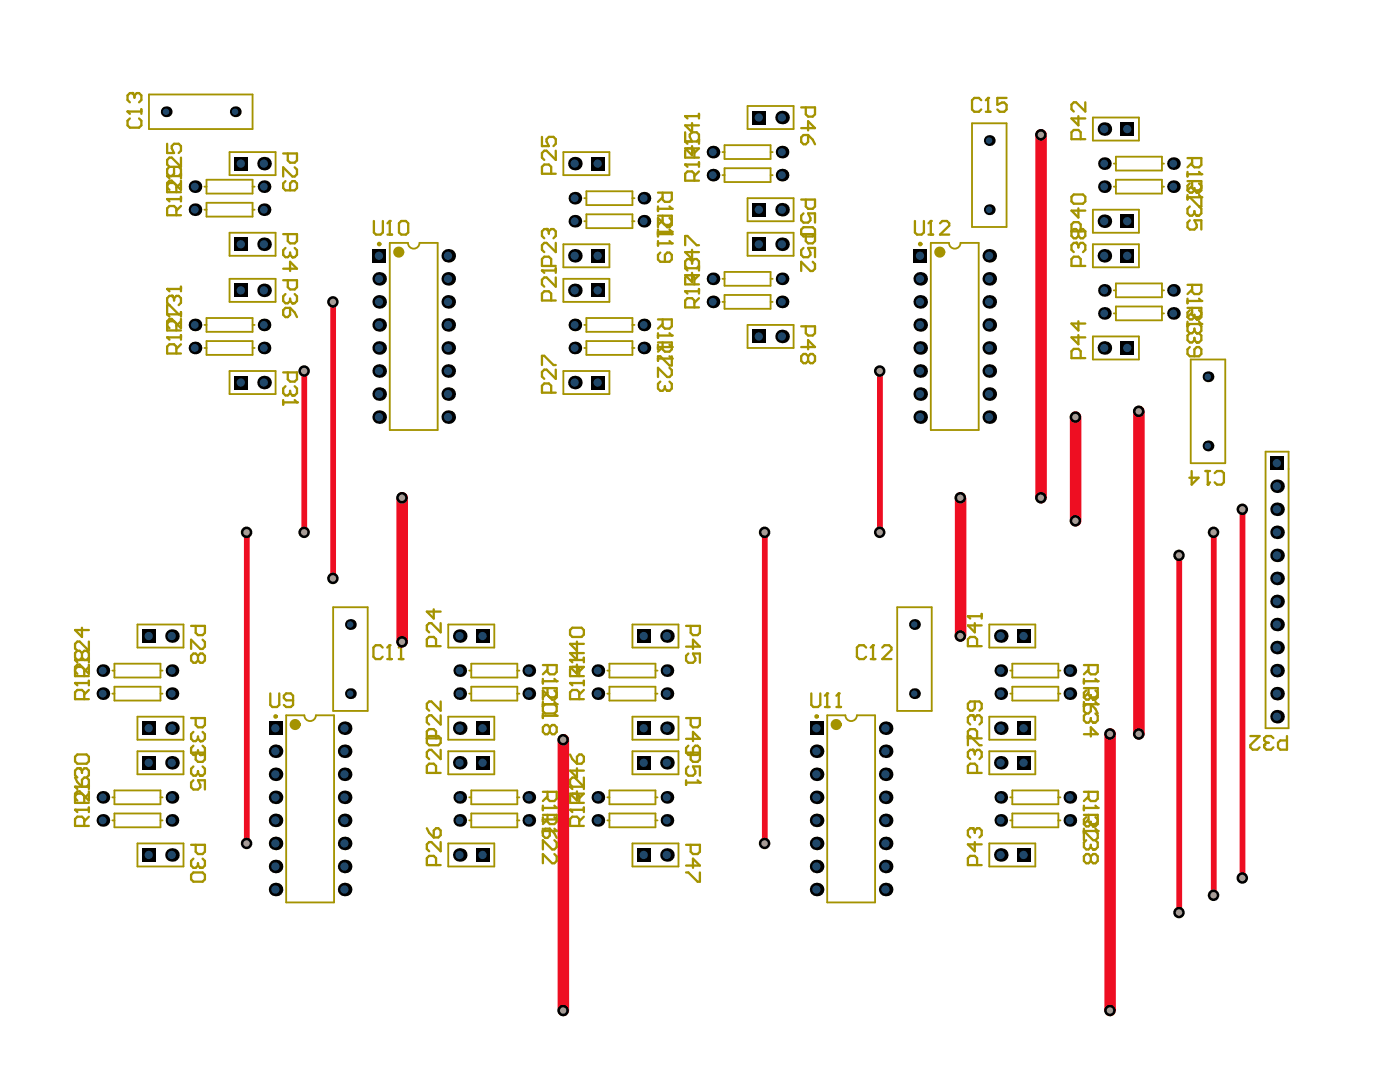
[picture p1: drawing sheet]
<svg xmlns="http://www.w3.org/2000/svg" width="269mm" height="207mm" viewBox="0 0 269 207" stroke-linecap="round" stroke-linejoin="round" font-family="sans-serif">
<g fill="none" stroke="#a49300" stroke-width=".35">
<path d="M28.6 18.1h19.9v6.7h-19.9zM39.3 35.8h.4M39.7 34.5h8.8v2.7h-8.8zM39.7 38.9h8.8v2.7h-8.8zM44.1 29.2h8.8v4.4h-8.8zM48.5 35.8h.4M108.2 29.2h8.8v4.4h-8.8zM112.2 38h.4M112.6 36.7h8.8v2.7h-8.8zM121.4 38h.4M138.7 33.6h.4M138.7 29.2h.4"/>
<path d="M139.1 27.9h8.9v2.6h-8.9zM139.1 32.3h8.9v2.6h-8.9zM143.5 38h8.9v4.5h-8.9zM143.5 20.3h8.9v4.5h-8.9zM148 33.6h.4M148 29.2h.4M186.6 23.7h6.7v19.9h-6.7zM209.8 22.6h8.9v4.4h-8.9zM213.9 35.8h.4M213.9 31.4h.4M214.3 30.1h8.8v2.6h-8.8zM214.3 34.5h8.8v2.7h-8.8z"/>
<path d="M223.1 35.8h.4M223.1 31.4h.4M39.3 40.2h.4M44.1 53.5h8.8v4.4h-8.8zM44.1 44.7h8.8v4.4h-8.8zM48.5 40.2h.4M78.3 46.6h-3.5v35.9h9.2v-35.9h-3.5M108.2 46.9h8.8v4.4h-8.8zM108.2 53.5h8.8v4.4h-8.8zM112.2 42.5h.4M112.6 41.1h8.8v2.7h-8.8zM121.4 42.5h.4"/>
<path d="M138.7 57.9h.4M138.7 53.5h.4M139.1 52.2h8.9v2.6h-8.9zM139.1 56.6h8.9v2.7h-8.9zM143.5 44.7h8.9v4.4h-8.9zM148 57.9h.4M148 53.5h.4M182.2 46.6h-3.5v35.9h9.2v-35.9h-3.5M209.8 40.2h8.9v4.5h-8.9zM209.8 46.9h8.9v4.4h-8.9zM213.9 55.7h.4M214.3 54.4h8.8v2.7h-8.8z"/>
<path d="M214.3 58.8h8.8v2.7h-8.8zM223.1 55.7h.4M39.3 66.8h.4M39.3 62.4h.4M39.7 61h8.8v2.7h-8.8zM39.7 65.5h8.8v2.6h-8.8zM44.1 71.2h8.8v4.4h-8.8zM48.5 66.8h.4M48.5 62.4h.4M108.2 71.2h8.8v4.4h-8.8zM112.2 66.8h.4M112.2 62.4h.4"/>
<path d="M112.6 61h8.8v2.7h-8.8zM112.6 65.5h8.8v2.6h-8.8zM121.4 66.8h.4M121.4 62.4h.4M143.5 62.4h8.9v4.4h-8.9zM209.8 64.6h8.9v4.4h-8.9zM213.9 60.1h.4M223.1 60.1h.4M228.6 69h6.7v19.9h-6.7zM243 86.7h4.4v53.1h-4.4zM26.4 119.9h8.8v4.4h-8.8zM64 116.5h6.6v19.9h-6.6z"/>
<path d="M86.1 119.9h8.8v4.4h-8.8zM121.4 119.9h8.9v4.4h-8.9zM172.3 116.5h6.6v19.9h-6.6zM190 119.9h8.8v4.4h-8.8zM21.6 133.1h.4M21.6 128.7h.4M22 127.4h8.8v2.6h-8.8zM22 131.8h8.8v2.7h-8.8zM26.4 137.5h8.8v4.5h-8.8zM30.8 133.1h.4M30.8 128.7h.4M58.4 137.3h-3.5v35.9h9.2v-35.9h-3.4"/>
<path d="M86.1 137.5h8.8v4.5h-8.8zM90.1 133.1h.4M90.1 128.7h.4M90.5 127.4h8.8v2.6h-8.8zM90.5 131.8h8.8v2.7h-8.8zM99.3 133.1h.4M99.3 128.7h.4M116.6 133.1h.4M116.6 128.7h.4M117 127.4h8.9v2.6h-8.9zM117 131.8h8.9v2.7h-8.9zM121.4 137.5h8.9v4.5h-8.9z"/>
<path d="M125.9 133.1h.4M125.9 128.7h.4M162.3 137.3h-3.5v35.9h9.2v-35.9h-3.5M190 137.5h8.8v4.5h-8.8zM194 133.1h.4M194 128.7h.4M194.4 127.4h8.8v2.6h-8.8zM194.4 131.8h8.8v2.7h-8.8zM203.2 133.1h.4M203.2 128.7h.4M21.6 157.4h.4M21.6 153h.4"/>
<path d="M22 151.7h8.8v2.7h-8.8zM22 156.1h8.8v2.7h-8.8zM26.4 144.2h8.8v4.4h-8.8zM30.8 157.4h.4M30.8 153h.4M86.1 144.2h8.8v4.4h-8.8zM90.1 157.4h.4M90.1 153h.4M90.5 151.7h8.8v2.7h-8.8zM90.5 156.1h8.8v2.7h-8.8zM99.3 157.4h.4M99.3 153h.4"/>
<path d="M116.6 157.4h.4M116.6 153h.4M117 151.7h8.9v2.7h-8.9zM117 156.1h8.9v2.7h-8.9zM121.4 144.2h8.9v4.4h-8.9zM125.9 157.4h.4M125.9 153h.4M190 144.2h8.8v4.4h-8.8zM194 157.4h.4M194 153h.4M194.4 151.7h8.8v2.7h-8.8zM194.4 156.1h8.8v2.7h-8.8z"/>
<path d="M203.2 157.4h.4M203.2 153h.4M26.4 161.9h8.8v4.4h-8.8zM86.1 161.9h8.8v4.4h-8.8zM121.4 161.9h8.9v4.4h-8.9zM190 161.9h8.8v4.4h-8.8z"/>
</g>
<path d="M14.4 155.4h2.7M16.2 158.5v-1.3l-.5-.5h-.8l-.5 .5v1.3h2.7M17.1 156.7l-.9 .9M17.1 155v.9" fill="none" stroke="#a49300" stroke-width=".44"/>
<circle cx="14.4" cy="155.4" r=".22" fill="#a49300"/>
<path d="M14.4 126.7h2.7M16.2 129.8v-1.4l-.5-.4h-.8l-.5 .4v1.4h2.7M17.1 126.2v.9M17.1 128l-.9 .9M14.4 155.4l.5 .5M14.4 149.2l.5 .9 .8 .9M16.2 149.2h.4l.5 .5v.8l-.5 .5h-.9v-1.3zM17.1 151.9v1.7l-1.8-1.7h-.4l-.5 .4v.9l.5 .4" fill="none" stroke="#a49300" stroke-width=".44"/>
<circle cx="14.4" cy="126.7" r=".22" fill="#a49300"/>
<path d="M14.4 126.7l.5 .4M15.7 120.5v1.7l-1.3-1.3h2.7M17.1 123.1v1.8l-1.8-1.8h-.4l-.5 .5v.9l.5 .4M36.7 162.1h2.6v1.4l-.4 .4h-.9l-.4-.4v-1.4M38.9 164.8l.4 .4v.9l-.4 .5h-.4" fill="none" stroke="#a49300" stroke-width=".44"/>
<circle cx="38.5" cy="166.6" r=".22" fill="#a49300"/>
<path d="M36.7 137.8h2.6v1.3l-.4 .5h-.9l-.4-.5v-1.3M38.9 140.5l.4 .4v.9l-.4 .4h-.4M37.1 164.8l-.4 .4v.9l.4 .5h.5l.4-.5M37.1 167.4h1.8l.4 .5v.9l-.4 .4h-1.8l-.4-.4v-.9zM38 166.1l.5 .5M38 165.7v.4" fill="none" stroke="#a49300" stroke-width=".44"/>
<circle cx="38.5" cy="142.2" r=".22" fill="#a49300"/>
<path d="M37.1 140.5l-.4 .4v.9l.4 .4h.5l.4-.4M38 141.8l.5 .4M38 141.4v.4M38.9 143.1l.4 .5v.8l-.4 .5h-.4" fill="none" stroke="#a49300" stroke-width=".44"/>
<circle cx="38.5" cy="144.9" r=".22" fill="#a49300"/>
<path d="M36.7 120.1h2.6v1.3l-.4 .5h-.9l-.4-.5v-1.3M38 125.9v.9M38 125.9l-.4-.5h-.5l-.4 .5v.9l.4 .4h.5l.4-.4M38 125.9l.5-.5h.4l.4 .5v.9l-.4 .4h-.4l-.5-.4M38.9 122.8l.4 .4v.9l-.4 .4h-.4l-1.8-1.7v1.7M73.5 124.3l-.5-.5h-.9l-.4 .5v1.7l.4 .5h.9l.5-.5M74.4 126.5h.8M74.8 123.8v2.7M37.1 143.1l-.4 .5v.8l.4 .5h.5l.4-.5M38 144.4l.5 .5M38 144v.4" fill="none" stroke="#a49300" stroke-width=".44"/>
<circle cx="74.8" cy="123.8" r=".22" fill="#a49300"/>
<path d="M74.8 123.8l-.4 .5M76.6 126.5h.8M77 123.8v2.7" fill="none" stroke="#a49300" stroke-width=".44"/>
<circle cx="77" cy="123.8" r=".22" fill="#a49300"/>
<path d="M71.8 42.4v2.2l.4 .4h.9l.4-.4v-2.2M74.4 45h.9M74.8 42.4v2.6M77 123.8l-.4 .5" fill="none" stroke="#a49300" stroke-width=".44"/>
<circle cx="74.8" cy="42.4" r=".22" fill="#a49300"/>
<path d="M74.8 42.4l-.4 .5M77.1 42.4h.8l.5 .5v1.7l-.5 .4h-.8l-.5-.4v-1.7zM104.1 51.9h2.6M105.8 57.7v-1.4l-.4-.4h-.9l-.4 .4v1.4h2.6M106.7 53.2v1.8l-1.8-1.8h-.4l-.4 .5v.9l.4 .4M106.7 51.5v.9" fill="none" stroke="#a49300" stroke-width=".44"/>
<circle cx="104.1" cy="51.9" r=".22" fill="#a49300"/>
<g fill="none" stroke="#a49300" stroke-width=".44">
<path d="M104.1 51.9l.4 .5M131.6 55.9h2.6M133.3 59v-1.3l-.4-.5h-.9l-.4 .5v1.3h2.6M134.2 57.2l-.9 .9M134.2 55.5v.8M131.7 120.1h2.7v1.3l-.5 .5h-.8l-.5-.5v-1.3M131.7 137.8h2.7v1.3l-.5 .5h-.8l-.5-.5v-1.3M131.7 124.1h2.7l-1.3-1.3v1.7M132.2 125.4l-.5 .5v.9l.5 .4h.9l.4-.4v-.5l-.4-.9h1.3v1.8M131.7 141.8h2.7l-1.3-1.3v1.7M132.2 143.1l-.5 .5v.8l.5 .5h1.7l.5-.5v-.8l-.5-.5h-.4l-.4 .5v1.3M131.7 162.1h2.7v1.4l-.5 .4h-.8l-.5-.4v-1.4"/>
<path d="M131.7 167.4h.5l1.7 1.8h.5v-1.8M131.7 166.1h2.7l-1.3-1.3v1.8"/>
</g>
<circle cx="131.6" cy="55.9" r=".22" fill="#a49300"/>
<path d="M131.6 55.9l.4 .4M132.4 49.7h-.4l-.4 .5v.8l.4 .5M132.9 52.4v1.7l-1.3-1.3h2.6" fill="none" stroke="#a49300" stroke-width=".44"/>
<circle cx="132.4" cy="49.7" r=".22" fill="#a49300"/>
<path d="M131.6 27.2h2.6M133.3 30.3v-1.4l-.4-.4h-.9l-.4 .4v1.4h2.6M134.2 26.7v.9M134.2 28.5l-.9 .9M132.4 49.7l.5 .5M132.9 50.2v.4M132.9 50.2l.4-.5h.5l.4 .5v.8l-.4 .5" fill="none" stroke="#a49300" stroke-width=".44"/>
<circle cx="131.6" cy="27.2" r=".22" fill="#a49300"/>
<path d="M131.6 27.2l.4 .4M131.6 22.3h2.6M132.9 23.6v1.8l-1.3-1.3h2.6M134.2 21.8v.9" fill="none" stroke="#a49300" stroke-width=".44"/>
<circle cx="131.6" cy="22.3" r=".22" fill="#a49300"/>
<path d="M131.6 22.3l.4 .4M155.8 133.1v2.2l.4 .4h.9l.4-.4v-2.2M158.4 135.7h.9M158.8 133.1v2.6" fill="none" stroke="#a49300" stroke-width=".44"/>
<circle cx="158.8" cy="133.1" r=".22" fill="#a49300"/>
<path d="M158.8 133.1l-.4 .4M160.6 135.7h.9M161 133.1v2.6" fill="none" stroke="#a49300" stroke-width=".44"/>
<circle cx="161" cy="133.1" r=".22" fill="#a49300"/>
<path d="M175.7 42.4v2.2l.4 .4h.9l.4-.4v-2.2M178.3 45h.9M178.7 42.4v2.6M161 133.1l-.4 .4" fill="none" stroke="#a49300" stroke-width=".44"/>
<circle cx="178.7" cy="42.4" r=".22" fill="#a49300"/>
<path d="M178.7 42.4l-.4 .5M180.5 42.9l.4-.5h.9l.5 .5v.4l-1.8 1.7h1.8M186.7 137.3h-.4l-.5 .4v.9l.5 .5M187.6 141.7v-1.3l-.4-.5h-.9l-.5 .5v1.3h2.7" fill="none" stroke="#a49300" stroke-width=".44"/>
<circle cx="186.7" cy="137.3" r=".22" fill="#a49300"/>
<g fill="none" stroke="#a49300" stroke-width=".44">
<path d="M208.4 19.6v1.8l-1.8-1.8h-.4l-.5 .5v.9l.5 .4M206.2 37.3h1.7l.5 .5v.9l-.5 .4h-1.7l-.5-.4v-.9zM207.1 40v1.8l-1.4-1.4h2.7M207.1 22.3v1.8l-1.4-1.4h2.7M207.5 26.7v-1.3l-.4-.5h-.9l-.5 .5v1.3h2.7M207.5 44.4v-1.3l-.4-.5h-.9l-.5 .5v1.3h2.7M231.5 90.4h.8M231.9 90.4v2.6M233.2 90.8l.5-.4h.9l.4 .4v1.8l-.4 .4h-.9l-.5-.4M186.7 137.3l.5 .4M187.2 134.6v1.4l-.5 .4h-.4l-.5-.4v-.9l.5-.5h1.8l.4 .5v.9l-.4 .4M187.2 137.7v.5"/>
<path d="M187.2 137.7l.4-.4h.5l.4 .4v.9l-.4 .5"/>
</g>
<circle cx="231.9" cy="93" r=".22" fill="#a49300"/>
<path d="M228 34.8h2.7v1.3l-.5 .4h-.9l-.4-.4v-1.3M228 37.4v.9M228 37.9h2.7M228.9 35.6l-.9 .9M228.8 90.4v2.6l1.3-1.3h-1.7M232.3 92.6l-.4 .4" fill="none" stroke="#a49300" stroke-width=".44"/>
<circle cx="230.7" cy="37.9" r=".22" fill="#a49300"/>
<path d="M230.2 37.4l.5 .5M230.2 39.6l.5 .5v.9l-.5 .4h-.4" fill="none" stroke="#a49300" stroke-width=".44"/>
<circle cx="229.8" cy="41.4" r=".22" fill="#a49300"/>
<path d="M228.5 39.6l-.5 .5v.9l.5 .4h.4l.4-.4M228.5 42.3l-.5 .4v.9l.5 .4h.8l.5-.4v-.4l-.5-.9h1.4v1.7M229.3 41l.5 .4M229.3 40.5v.5M14.4 131.1h2.7M16.2 134.2v-1.3l-.5-.5h-.8l-.5 .5v1.3h2.7M17.1 132.4l-.9 .9M17.1 130.6v.9" fill="none" stroke="#a49300" stroke-width=".44"/>
<circle cx="14.4" cy="131.1" r=".22" fill="#a49300"/>
<path d="M14.4 131.1l.5 .4M15.7 125.3l.5-.4h.4l.5 .4v.9l-.5 .5h-.4l-.5-.5M15.7 125.3l-.4-.4h-.4l-.5 .4v.9l.5 .5h.4l.4-.5M15.7 125.3v.9M17.1 127.6v1.7l-1.8-1.7h-.4l-.5 .4v.9l.5 .4M36.7 144.4h2.6v1.4l-.4 .4h-.9l-.4-.4v-1.4M38.9 147.1l.4 .4v.9l-.4 .5h-.4" fill="none" stroke="#a49300" stroke-width=".44"/>
<circle cx="38.5" cy="148.9" r=".22" fill="#a49300"/>
<path d="M32.1 64.7h2.6M33.9 67.8v-1.3l-.5-.4h-.9l-.4 .4v1.3h2.6M34.7 66.1l-.8 .9M34.7 64.3v.9M37.1 147.1l-.4 .4v.9l.4 .5h.5l.4-.5M37.1 149.8l-.4 .4v.9l.4 .4h.9l.5-.4v-.5l-.5-.8h1.3v1.7M38 148.4l.5 .5M38 148v.4" fill="none" stroke="#a49300" stroke-width=".44"/>
<circle cx="32.1" cy="64.7" r=".22" fill="#a49300"/>
<path d="M34.7 59.9v.9M32.1 64.7l.4 .5M32.1 62.5l.4 .5M33.4 61.7h-.9l-.4 .4M33.9 62.1v1.3M34.3 60.3l-1.8-1.7h-.4v1.7h2.6M34.7 61.2v1.8l-1.7-1.8h-.5l-.4 .5v1.7h2.6M34.7 61.7l-.8 .8" fill="none" stroke="#a49300" stroke-width=".44"/>
<circle cx="32.1" cy="60.3" r=".22" fill="#a49300"/>
<path d="M33 56.8h-.5l-.4 .4v.9l.4 .5M32.1 60.3l.4 .5" fill="none" stroke="#a49300" stroke-width=".44"/>
<circle cx="33" cy="56.8" r=".22" fill="#a49300"/>
<path d="M32.1 55.5h2.6M33 56.8l.4 .4M33.4 57.2v.5M33.4 57.2l.5-.4h.4l.4 .4v.9l-.4 .5M34.7 55v.9" fill="none" stroke="#a49300" stroke-width=".44"/>
<circle cx="32.1" cy="55.5" r=".22" fill="#a49300"/>
<path d="M32.1 33.8h2.6M33.9 36.9v-1.3l-.5-.5h-.9l-.4 .5v1.3h2.6M34.7 35.1l-.8 .9M34.7 33.3v.9M32.1 55.5l.4 .4" fill="none" stroke="#a49300" stroke-width=".44"/>
<circle cx="32.1" cy="33.8" r=".22" fill="#a49300"/>
<path d="M32.1 33.8l.4 .4M32.1 27.6v1.8h1.3l-.4-.9v-.5l.4-.4h.9l.4 .4v.9l-.4 .5M34.7 30.3v1.7l-1.7-1.7h-.5l-.4 .4v.9l.4 .4M104.2 156.4h2.7v1.3l-.5 .5h-.8l-.5-.5v-1.3M104.2 159v.9M104.2 159.5h2.7M105.1 157.3l-.9 .9" fill="none" stroke="#a49300" stroke-width=".44"/>
<circle cx="106.9" cy="159.5" r=".22" fill="#a49300"/>
<path d="M104.2 134.7v.9M104.2 132.1h2.7v1.3l-.5 .4h-.8l-.5-.4v-1.3M104.2 135.2h2.7M105.1 132.9l-.9 .9M106.4 159l.5 .5M106.4 161.3l.5 .4v.9l-.5 .4h-.4l-1.8-1.7v1.7M106.4 163.9l.5 .4v.9l-.5 .5h-.4l-1.8-1.8v1.8" fill="none" stroke="#a49300" stroke-width=".44"/>
<circle cx="106.9" cy="135.2" r=".22" fill="#a49300"/>
<path d="M104.2 136.9v.9M104.2 137.4h2.7M106.4 134.7l.5 .5" fill="none" stroke="#a49300" stroke-width=".44"/>
<circle cx="106.9" cy="137.4" r=".22" fill="#a49300"/>
<path d="M104.2 127.6h2.7v1.4l-.5 .4h-.8l-.5-.4v-1.4M104.2 130.3v.9M104.2 130.7h2.7M105.1 128.5l-.9 .9M105.6 139.6l.4-.5h.4l.5 .5v.9l-.5 .4h-.4l-.4-.4M105.6 139.6l-.5-.5h-.4l-.5 .5v.9l.5 .4h.4l.5-.4M105.6 139.6v.9M106.4 136.9l.5 .5" fill="none" stroke="#a49300" stroke-width=".44"/>
<circle cx="106.9" cy="130.7" r=".22" fill="#a49300"/>
<path d="M104.9 44h-.4l-.4 .4v.9l.4 .4M105.8 51v-1.3l-.4-.4h-.9l-.4 .4v1.3h2.6M106.7 46.6v1.8l-1.8-1.8h-.4l-.4 .5v.8l.4 .5M104.7 135.2h1.7l.5 .4v.9l-.5 .4h-1.7l-.5-.4v-.9zM106.4 130.3l.5 .4M106.4 132.5l.5 .4v.9l-.5 .5h-.4l-1.8-1.8v1.8" fill="none" stroke="#a49300" stroke-width=".44"/>
<circle cx="104.9" cy="44" r=".22" fill="#a49300"/>
<g fill="none" stroke="#a49300" stroke-width=".44">
<path d="M104.1 26.3v1.7h1.3l-.5-.8v-.5l.5-.4h.9l.4 .4v.9l-.4 .4M105.8 33.3v-1.3l-.4-.4h-.9l-.4 .4v1.3h2.6M106.7 28.9v1.8l-1.8-1.8h-.4l-.4 .5v.9l.4 .4M104.9 44l.5 .4M105.4 44.4v.4M105.4 44.4l.4-.4h.5l.4 .4v.9l-.4 .4M104.1 70.1v-1.8h.4l1.8 1.8h.4M105.8 75.4v-1.4l-.4-.4h-.9l-.4 .4v1.4h2.6M106.7 70.9v1.8l-1.8-1.8h-.4l-.4 .5v.9l.4 .4M131.7 144.4h2.7v1.4l-.5 .4h-.8l-.5-.4v-1.4M131.7 149.8v.8M131.7 150.2h2.7"/>
<path d="M132.2 147.1l-.5 .4v.9l.5 .5h.9l.4-.5v-.4l-.4-.9h1.3v1.8"/>
</g>
<circle cx="134.4" cy="150.2" r=".22" fill="#a49300"/>
<path d="M131.6 51.5h2.6M133.3 54.6v-1.4l-.4-.4h-.9l-.4 .4v1.4h2.6M134.2 52.8l-.9 .9M134.2 51v.9M133.9 149.8l.5 .4" fill="none" stroke="#a49300" stroke-width=".44"/>
<circle cx="131.6" cy="51.5" r=".22" fill="#a49300"/>
<path d="M131.6 31.6h2.6M133.3 34.7v-1.4l-.4-.4h-.9l-.4 .4v1.4h2.6M134.2 32.9l-.9 .9M134.2 31.1v.9M131.6 51.5l.4 .4M131.6 47.1v-1.8h.4l1.8 1.8h.4M132.9 47.9v1.8l-1.3-1.3h2.6" fill="none" stroke="#a49300" stroke-width=".44"/>
<circle cx="131.6" cy="31.6" r=".22" fill="#a49300"/>
<path d="M131.6 31.6l.4 .4M131.6 25.4v1.8h1.3l-.5-.9v-.5l.5-.4h.9l.4 .4v.9l-.4 .5M132.9 28v1.8l-1.3-1.3h2.6M186.7 159h-.4l-.5 .4v.9l.5 .4M187.2 161.6v1.8l-1.4-1.4h2.7M187.6 166v-1.3l-.4-.4h-.9l-.5 .4v1.3h2.7" fill="none" stroke="#a49300" stroke-width=".44"/>
<circle cx="186.7" cy="159" r=".22" fill="#a49300"/>
<path d="M186.7 159l.5 .4M186.7 143.9h-.4l-.5 .5v.8l.5 .5M187.2 159.4v.4M187.2 159.4l.4-.4h.5l.4 .4v.9l-.4 .4M187.6 148.3v-1.3l-.4-.4h-.9l-.5 .4v1.3h2.7" fill="none" stroke="#a49300" stroke-width=".44"/>
<circle cx="186.7" cy="143.9" r=".22" fill="#a49300"/>
<path d="M185.8 118.3h2.7M187.2 119.6v1.8l-1.4-1.4h2.7M188.5 117.8v.9M187.6 124v-1.3l-.4-.5h-.9l-.5 .5v1.3h2.7M185.8 143v-1.7h.5l1.8 1.7h.4M186.7 143.9l.5 .5M187.2 144.4v.4M187.2 144.4l.4-.5h.5l.4 .5v.8l-.4 .5" fill="none" stroke="#a49300" stroke-width=".44"/>
<circle cx="185.8" cy="118.3" r=".22" fill="#a49300"/>
<path d="M188.4 19.2l-.4-.4h-.9l-.5 .4v1.8l.5 .4h.9l.4-.4M189.7 18.8v2.6M189.3 21.4h.9M185.8 118.3l.5 .4" fill="none" stroke="#a49300" stroke-width=".44"/>
<circle cx="189.7" cy="18.8" r=".22" fill="#a49300"/>
<path d="M189.7 18.8l-.4 .4M193.3 18.8h-1.8v1.3l.9-.4h.4l.5 .4v.9l-.5 .4h-.9l-.4-.4M208.1 156.4h2.7v1.3l-.5 .5h-.9l-.4-.5v-1.3M208.1 159v.9M208.1 159.5h2.7M209 157.3l-.9 .9" fill="none" stroke="#a49300" stroke-width=".44"/>
<circle cx="210.8" cy="159.5" r=".22" fill="#a49300"/>
<path d="M210.3 159l.5 .5M210.3 161.3l.5 .4v.9l-.5 .4h-.4" fill="none" stroke="#a49300" stroke-width=".44"/>
<circle cx="209.9" cy="163" r=".22" fill="#a49300"/>
<path d="M208.1 134.7v.9M208.1 132.1h2.7v1.3l-.5 .4h-.9l-.4-.4v-1.3M208.1 135.2h2.7M209 132.9l-.9 .9M208.6 161.3l-.5 .4v.9l.5 .4h.4l.4-.4M209.4 162.6l.5 .4M209.4 162.1v.5M209.4 164.3v.9M209.4 164.3l-.4-.4h-.4l-.5 .4v.9l.5 .5h.4l.4-.5M209.4 164.3l.5-.4h.4l.5 .4v.9l-.5 .5h-.4l-.5-.5" fill="none" stroke="#a49300" stroke-width=".44"/>
<circle cx="210.8" cy="135.2" r=".22" fill="#a49300"/>
<path d="M210.3 134.7l.5 .5M210.3 136.9l.5 .5v.9l-.5 .4h-.4" fill="none" stroke="#a49300" stroke-width=".44"/>
<circle cx="209.9" cy="138.7" r=".22" fill="#a49300"/>
<path d="M208.1 130.3v.9M208.1 127.6h2.7v1.4l-.5 .4h-.9l-.4-.4v-1.4M208.1 130.7h2.7M208.6 136.9l-.5 .5v.9l.5 .4h.4l.4-.4M209 128.5l-.9 .9M209.4 138.3l.5 .4M209.4 137.8v.5M208.1 140.9h2.7l-1.4-1.3v1.8" fill="none" stroke="#a49300" stroke-width=".44"/>
<circle cx="210.8" cy="130.7" r=".22" fill="#a49300"/>
<path d="M210.3 130.3l.5 .4M210.3 132.5l.5 .4v.9l-.5 .5h-.4" fill="none" stroke="#a49300" stroke-width=".44"/>
<circle cx="209.9" cy="134.3" r=".22" fill="#a49300"/>
<path d="M206.6 46.6h-.4l-.5 .5v.8l.5 .5M207.5 51v-1.3l-.4-.4h-.9l-.5 .4v1.3h2.7M208.6 135.2h.8v1.3l-.4 .4h-.4l-.5-.4v-.9zM208.6 132.5l-.5 .4v.9l.5 .5h.4l.4-.5M209.4 133.8l.5 .5M209.4 133.4v.4M209.4 135.2l.9 .8 .5 .9" fill="none" stroke="#a49300" stroke-width=".44"/>
<circle cx="206.6" cy="46.6" r=".22" fill="#a49300"/>
<g fill="none" stroke="#a49300" stroke-width=".44">
<path d="M206.6 46.6l.5 .5M207.1 44.4v.9M207.1 47.1v.4M207.1 47.1l.4-.5h.4l.5 .5v.8l-.5 .5M207.1 44.4l.4-.4h.4l.5 .4v.9l-.5 .4h-.4l-.4-.4M207.1 44.4l-.5-.4h-.4l-.5 .4v.9l.5 .4h.4l.5-.4M228 54.7h2.7v1.3l-.5 .4h-.9l-.4-.4v-1.3M228 57.3v.9M228 57.8h2.7M228.9 55.5l-.9 .9M207.1 61.7v1.7l-1.4-1.3h2.7M207.1 64.3v1.8l-1.4-1.4h2.7"/>
<path d="M207.5 68.7v-1.3l-.4-.4h-.9l-.5 .4v1.3h2.7"/>
</g>
<circle cx="230.7" cy="57.8" r=".22" fill="#a49300"/>
<path d="M230.2 57.3l.5 .5M230.2 59.5l.5 .5v.9l-.5 .4h-.4" fill="none" stroke="#a49300" stroke-width=".44"/>
<circle cx="229.8" cy="61.3" r=".22" fill="#a49300"/>
<path d="M228.5 59.5l-.5 .5v.9l.5 .4h.4l.4-.4M229.3 60.9l.5 .4M229.3 60.4v.5M230.2 62.2l.5 .4v.9l-.5 .5h-.4" fill="none" stroke="#a49300" stroke-width=".44"/>
<circle cx="229.8" cy="64" r=".22" fill="#a49300"/>
<path d="M228 59.1h2.7v1.3l-.5 .5h-.9l-.4-.5v-1.3M228.9 60l-.9 .9M228 61.7v1.8l.5 .5h.4l.4-.5M228 62.2h2.7M228.5 62.2l-.5 .4M229.3 63.5l.5 .5M229.3 63.1v.4" fill="none" stroke="#a49300" stroke-width=".44"/>
<circle cx="230.7" cy="62.2" r=".22" fill="#a49300"/>
<path d="M230.2 61.7l.5 .5M230.2 64l.5 .4v.9l-.5 .4h-.4" fill="none" stroke="#a49300" stroke-width=".44"/>
<circle cx="229.8" cy="65.7" r=".22" fill="#a49300"/>
<path d="M228.5 66.6l-.5 .4v.9l.5 .5h1.7l.5-.5v-.9l-.5-.4h-.4l-.5 .4v1.4M228.5 64l-.5 .4v.9l.5 .4h.4l.4-.4M229.3 65.3l.5 .4M229.3 64.8v.5M14.4 151h2.7M16.2 154.1v-1.3l-.5-.5h-.8l-.5 .5v1.3h2.7M17.1 152.3l-.9 .9M17.1 150.5v.9" fill="none" stroke="#a49300" stroke-width=".44"/>
<circle cx="14.4" cy="151" r=".22" fill="#a49300"/>
<path d="M14.4 151l.5 .4M15.3 147.5h-.4l-.5 .4v.9l.5 .4" fill="none" stroke="#a49300" stroke-width=".44"/>
<circle cx="15.3" cy="147.5" r=".22" fill="#a49300"/>
<path d="M32.1 38.2h2.6M34.7 39.5l-.8 .9M34.7 37.8v.9M33.9 41.3v-1.3l-.5-.5h-.9l-.4 .5v1.3h2.6M14.9 144.8h1.7l.5 .4v.9l-.5 .5h-1.7l-.5-.5v-.9zM15.3 147.5l.4 .4M15.7 147.9v.4M15.7 147.9l.5-.4h.4l.5 .4v.9l-.5 .4" fill="none" stroke="#a49300" stroke-width=".44"/>
<circle cx="32.1" cy="38.2" r=".22" fill="#a49300"/>
<path d="M32.1 38.2l.4 .5M33.4 32v1.3l-.4 .5h-.5l-.4-.5v-.8l.4-.5h1.8l.4 .5v.8l-.4 .5M34.7 34.7v1.7l-1.7-1.7h-.5l-.4 .4v.9l.4 .4M104.2 152h2.7v1.3l-.5 .4h-.8l-.5-.4v-1.3M104.2 154.6v.9M104.2 155.1h2.7M105.1 152.8l-.9 .9" fill="none" stroke="#a49300" stroke-width=".44"/>
<circle cx="106.9" cy="155.1" r=".22" fill="#a49300"/>
<path d="M104.2 156.8v.9M104.2 157.3h2.7M106.4 154.6l.5 .5" fill="none" stroke="#a49300" stroke-width=".44"/>
<circle cx="106.9" cy="157.3" r=".22" fill="#a49300"/>
<path d="M104.7 159h.9v1.4l-.5 .4h-.4l-.5-.4v-.9zM105.6 159l.8 .9 .5 .9M106.4 156.8l.5 .5M208.1 152h2.7v1.3l-.5 .4h-.9l-.4-.4v-1.3M208.1 154.6v.9M208.1 155.1h2.7M209 152.8l-.9 .9" fill="none" stroke="#a49300" stroke-width=".44"/>
<circle cx="210.8" cy="155.1" r=".22" fill="#a49300"/>
<path d="M210.3 154.6l.5 .5M210.3 156.8l.5 .5v.9l-.5 .4h-.4" fill="none" stroke="#a49300" stroke-width=".44"/>
<circle cx="209.9" cy="158.6" r=".22" fill="#a49300"/>
<path d="M228 30.3h2.7v1.4l-.5 .4h-.9l-.4-.4v-1.4M228 33v.9M228 33.4h2.7M228.9 31.2l-.9 .9M208.6 156.8l-.5 .5v.9l.5 .4h.4l.4-.4M209.4 158.2l.5 .4M209.4 157.7v.5M210.3 159.5l.5 .4v.9l-.5 .5h-.4l-1.8-1.8v1.8" fill="none" stroke="#a49300" stroke-width=".44"/>
<circle cx="230.7" cy="33.4" r=".22" fill="#a49300"/>
<path d="M230.2 33l.5 .4M230.2 35.2l.5 .4v.9l-.5 .5h-.4" fill="none" stroke="#a49300" stroke-width=".44"/>
<circle cx="229.8" cy="37" r=".22" fill="#a49300"/>
<g fill="none" stroke="#a49300" stroke-width=".44">
<path d="M228 37.9h.5l1.7 1.7h.5v-1.7M228.5 35.2l-.5 .4v.9l.5 .5h.4l.4-.5M229.3 36.5l.5 .5M229.3 36.1v.4M51.9 133.1v2.2l.4 .4h.9l.4-.4v-2.2M56.3 134.4h-1.4l-.4-.4v-.5l.4-.4h.9l.5 .4v1.8l-.5 .4h-.9l-.4-.4M84.6 134.6v1.8l-1.8-1.8h-.4l-.4 .5v.9l.4 .4M84.6 137.3v1.8l-1.8-1.8h-.4l-.4 .4v.9l.4 .5M83.7 141.7v-1.3l-.4-.5h-.9l-.4 .5v1.3h2.6M109.5 155.4h2.6M111.2 158.5v-1.3l-.4-.5h-.9l-.4 .5v1.3h2.6M112.1 156.7l-.9 .9"/>
<path d="M112.1 155v.9"/>
</g>
<circle cx="109.5" cy="155.4" r=".22" fill="#a49300"/>
<path d="M109.5 126.7h2.6M111.2 129.8v-1.4l-.4-.4h-.9l-.4 .4v1.4h2.6M112.1 126.2v.9M112.1 128l-.9 .9M109.5 155.4l.4 .5M110.8 151.9v1.7l-1.3-1.3h2.6M112.1 149.2v1.8l-1.8-1.8h-.4l-.4 .5v.8l.4 .5" fill="none" stroke="#a49300" stroke-width=".44"/>
<circle cx="109.5" cy="126.7" r=".22" fill="#a49300"/>
<path d="M126.3 37h2.7v1.3l-.4 .4h-.9l-.5-.4v-1.3M126.3 39.6v.9M127.2 37.9l-.9 .8M126.3 40.1h2.7M109.5 126.7l.4 .4M109.9 120.5h1.8l.4 .4v.9l-.4 .4h-1.8l-.4-.4v-.9zM110.8 123.1v1.8l-1.3-1.3h2.6" fill="none" stroke="#a49300" stroke-width=".44"/>
<circle cx="129" cy="40.1" r=".22" fill="#a49300"/>
<path d="M128.6 39.6l.4 .5M126.3 44.5v.9M126.3 44.9h2.7M128.6 41.8l.4 .5v.9l-.4 .4h-.5l-1.8-1.8v1.8" fill="none" stroke="#a49300" stroke-width=".44"/>
<circle cx="129" cy="44.9" r=".22" fill="#a49300"/>
<path d="M128.6 44.5l.4 .4M166.3 124.3l-.4-.5h-.9l-.5 .5v1.7l.5 .5h.9l.4-.5M167.2 126.5h.9M167.6 123.8v2.7" fill="none" stroke="#a49300" stroke-width=".44"/>
<circle cx="167.6" cy="123.8" r=".22" fill="#a49300"/>
<g fill="none" stroke="#a49300" stroke-width=".44">
<path d="M153.8 20.6h2.7v1.3l-.5 .5h-.8l-.5-.5v-1.3M153.8 38.3h2.7v1.3l-.5 .5h-.8l-.5-.5v-1.3M153.8 24.6h2.7l-1.3-1.3v1.7M154.3 25.9h.9v1.3l-.5 .5h-.4l-.5-.5v-.8zM155.2 25.9l.8 .9 .5 .9M154.3 41l-.5 .4v.9l.5 .4h.9l.4-.4v-.5l-.4-.8h1.3v1.7M154.3 43.6h1.7l.5 .4v.9l-.5 .5h-1.7l-.5-.5v-.9zM153.8 62.6h2.7v1.4l-.5 .4h-.8l-.5-.4v-1.4M153.8 66.6h2.7l-1.3-1.3v1.7M155.2 68.4l.4-.5h.4l.5 .5v.9l-.5 .4h-.4l-.4-.4M155.2 68.4v.9M155.2 68.4l-.5-.5h-.4l-.5 .5v.9l.5 .4h.4l.5-.4"/>
<path d="M167.6 123.8l-.4 .5M169.4 124.3l.4-.5h.9l.5 .5v.4l-1.8 1.8h1.8M242.7 143v.4l.5 .5h.9l.4-.5M247.1 141.3v2.6h-1.3l-.4-.5v-.9l.4-.4h1.3"/>
</g>
<circle cx="242.7" cy="143" r=".22" fill="#a49300"/>
<path d="M24.5 21.4h2.6M24.9 22.7l-.4 .5v.9l.4 .4h1.8l.4-.4v-.9l-.4-.5M27.1 21v.8M240.1 141.3h1.8l-1.8 1.7v.4l.4 .5h.9l.5-.5M243.2 142.5l-.5 .5M243.2 142.5h.4M244.5 141.7l-.4-.4h-.9l-.5 .4v.4l.5 .4" fill="none" stroke="#a49300" stroke-width=".44"/>
<circle cx="24.5" cy="21.4" r=".22" fill="#a49300"/>
<path d="M25.4 17.9h-.5l-.4 .4v.9l.4 .4M24.5 21.4l.4 .4" fill="none" stroke="#a49300" stroke-width=".44"/>
<circle cx="25.4" cy="17.9" r=".22" fill="#a49300"/>
<g fill="none" stroke="#a49300" stroke-width=".44">
<path d="M25.4 17.9l.4 .4M25.8 18.3v.5M25.8 18.3l.5-.4h.4l.4 .4v.9l-.4 .4M54.4 71.5h2.6v1.3l-.4 .4h-.9l-.4-.4v-1.3M56.6 74.1l.4 .5v.9l-.4 .4h-.5M83.3 116.9v1.8l-1.3-1.3h2.6M84.6 119.6v1.8l-1.8-1.8h-.4l-.4 .4v.9l.4 .5M83.7 124v-1.3l-.4-.5h-.9l-.4 .5v1.3h2.6M82 159l.4 .8 .9 .9M82.4 141.3h1.8l.4 .4v.9l-.4 .4h-1.8l-.4-.4v-.9zM83.7 148.3v-1.3l-.4-.4h-.9l-.4 .4v1.3h2.6M83.7 159h.5l.4 .4v.9l-.4 .4h-.9v-1.3z"/>
<path d="M84.6 143.9v1.8l-1.8-1.8h-.4l-.4 .5v.8l.4 .5M83.7 166v-1.3l-.4-.4h-.9l-.4 .4v1.3h2.6M84.6 161.6v1.8l-1.8-1.8h-.4l-.4 .4v.9l.4 .5"/>
</g>
<circle cx="56.1" cy="75.9" r=".22" fill="#a49300"/>
<path d="M54.4 76.8v.9M54.4 77.2h2.6M54.8 74.1l-.4 .5v.9l.4 .4h.5l.4-.4M55.7 75.5l.4 .4M55.7 75v.5" fill="none" stroke="#a49300" stroke-width=".44"/>
<circle cx="57" cy="77.2" r=".22" fill="#a49300"/>
<path d="M54.4 44.9h2.6v1.4l-.4 .4h-.9l-.4-.4v-1.4M56.6 47.6l.4 .4v.9l-.4 .5h-.5M56.6 76.8l.4 .4" fill="none" stroke="#a49300" stroke-width=".44"/>
<circle cx="56.1" cy="49.4" r=".22" fill="#a49300"/>
<path d="M54.4 51.6h2.6l-1.3-1.4v1.8M54.4 53.8h2.6v1.3l-.4 .4h-.9l-.4-.4v-1.3M54.8 47.6l-.4 .4v.9l.4 .5h.5l.4-.5M55.7 48.9l.4 .5M55.7 48.5v.4M56.6 56.4l.4 .5v.9l-.4 .4h-.5" fill="none" stroke="#a49300" stroke-width=".44"/>
<circle cx="56.1" cy="58.2" r=".22" fill="#a49300"/>
<path d="M54.4 29.5h2.6v1.3l-.4 .4h-.9l-.4-.4v-1.3M54.8 34.8l-.4 .4v.9l.4 .4h1.8l.4-.4v-.9l-.4-.4h-.5l-.4 .4v1.3M56.6 32.1l.4 .5v.8l-.4 .5h-.5l-1.7-1.8v1.8M54.8 59.1h.9v1.3l-.4 .5h-.5l-.4-.5v-.9zM54.8 56.4l-.4 .5v.9l.4 .4h.5l.4-.4M55.7 57.8l.4 .4M55.7 57.3v.5M55.7 59.1l.9 .9 .4 .9M109.5 131.1h2.6M111.2 134.2v-1.3l-.4-.5h-.9l-.4 .5v1.3h2.6M112.1 132.4l-.9 .9M112.1 130.6v.9" fill="none" stroke="#a49300" stroke-width=".44"/>
<circle cx="109.5" cy="131.1" r=".22" fill="#a49300"/>
<path d="M126.3 61.3h2.7v1.3l-.4 .5h-.9l-.5-.5v-1.3M126.3 64v.8M126.3 64.4h2.7M127.2 62.2l-.9 .9M109.5 131.1l.4 .4M110.8 127.6v1.7l-1.3-1.3h2.6M110.8 124.9v1.8l-1.3-1.4h2.6" fill="none" stroke="#a49300" stroke-width=".44"/>
<circle cx="129" cy="64.4" r=".22" fill="#a49300"/>
<path d="M126.3 66.2v.8M126.3 66.6h2.7M128.6 64l.4 .4" fill="none" stroke="#a49300" stroke-width=".44"/>
<circle cx="129" cy="66.6" r=".22" fill="#a49300"/>
<path d="M126.3 41.4h2.7v1.3l-.4 .5h-.9l-.5-.5v-1.3M126.3 44v.9M126.3 44.5h2.7M127.2 42.3l-.9 .9M126.3 68.4h.5l1.8 1.7h.4v-1.7M128.6 66.2l.4 .4" fill="none" stroke="#a49300" stroke-width=".44"/>
<circle cx="129" cy="44.5" r=".22" fill="#a49300"/>
<path d="M126.3 46.3v.8M126.3 46.7h2.7M128.6 44l.4 .5" fill="none" stroke="#a49300" stroke-width=".44"/>
<circle cx="129" cy="46.7" r=".22" fill="#a49300"/>
<path d="M126.8 48.5l-.5 .4v.9l.5 .4h1.8l.4-.4v-.9l-.4-.4h-.5l-.4 .4v1.3M128.6 46.3l.4 .4M126.3 68.4v.9M126.3 65.7h2.7v1.3l-.4 .5h-.9l-.5-.5v-1.3M126.3 68.8h2.7M127.2 66.6l-.9 .9" fill="none" stroke="#a49300" stroke-width=".44"/>
<circle cx="129" cy="68.8" r=".22" fill="#a49300"/>
<path d="M128.6 68.4l.4 .4M128.6 70.6l.4 .4v.9l-.4 .5h-.5l-1.8-1.8v1.8M128.6 73.2l.4 .5v.9l-.4 .4h-.5" fill="none" stroke="#a49300" stroke-width=".44"/>
<circle cx="128.1" cy="75" r=".22" fill="#a49300"/>
<path d="M153.8 44.9h2.7v1.4l-.5 .4h-.8l-.5-.4v-1.4M154.3 47.6l-.5 .4v.9l.5 .5h.9l.4-.5v-.4l-.4-.9h1.3v1.8M156 50.2l.5 .5v.9l-.5 .4h-.4l-1.8-1.8v1.8M126.8 73.2l-.5 .5v.9l.5 .4h.4l.5-.4M127.7 74.6l.4 .4M127.7 74.1v.5M109.5 151h2.6M111.2 154.1v-1.3l-.4-.5h-.9l-.4 .5v1.3h2.6M112.1 152.3l-.9 .9M112.1 150.5v.9" fill="none" stroke="#a49300" stroke-width=".44"/>
<circle cx="109.5" cy="151" r=".22" fill="#a49300"/>
<g fill="none" stroke="#a49300" stroke-width=".44">
<path d="M109.5 151l.4 .4M109.5 144.8l.4 .9 .9 .9M110.8 147.5v1.7l-1.3-1.3h2.6M111.2 144.8h.5l.4 .4v.9l-.4 .5h-.9v-1.4z"/>
<circle cx="72.8" cy="46.8" r=".22"/>
<circle cx="176.7" cy="46.8" r=".22"/>
<circle cx="52.9" cy="137.5" r=".22"/>
<circle cx="156.8" cy="137.5" r=".22"/>
</g>
<path d="M78.3 46.6a1.11 1.11 0 0 0 1.1 1.1 1.11 1.11 0 0 0 1.1-1.1M182.2 46.6a1.11 1.11 0 0 0 1.1 1.1 1.11 1.11 0 0 0 1.1-1.1M58.4 137.3a1.11 1.11 0 0 0 1.1 1.1 1.11 1.11 0 0 0 1.2-1.1M162.3 137.3a1.11 1.11 0 0 0 1.1 1.1 1.11 1.11 0 0 0 1.1-1.1" fill="none" stroke="#a49300" stroke-width=".35"/>
<g fill="none" stroke="#a49300" stroke-width="1.1">
<circle cx="76.6" cy="48.4" r=".53"/>
<circle cx="180.5" cy="48.4" r=".53"/>
<circle cx="56.7" cy="139.1" r=".53"/>
<circle cx="160.6" cy="139.1" r=".53"/>
</g>
<path d="M64 57.9v53.1M58.4 71.2v31M169 71.2v31M238.6 97.7v70.8M47.4 102.2v59.7M146.9 102.2v59.7M226.4 106.6v68.5M233.1 102.2v69.6" fill="none" stroke="#ee0e22" stroke-width="1.1"/>
<path d="M199.9 25.9v69.6M218.7 78.9v62M77.2 95.5v27.7M184.4 95.5v26.6M206.5 80.1v19.9M108.2 142v51.9M213.2 140.9v53" fill="none" stroke="#ee0e22" stroke-width="2.2"/>
<circle cx="63.9" cy="57.9" r="1.11" fill="#000"/>
<circle cx="63.9" cy="57.9" r=".62" fill="#a6968d"/>
<circle cx="58.4" cy="102.2" r="1.11" fill="#000"/>
<circle cx="58.4" cy="102.2" r=".62" fill="#a6968d"/>
<circle cx="168.9" cy="102.2" r="1.11" fill="#000"/>
<circle cx="168.9" cy="102.2" r=".62" fill="#a6968d"/>
<circle cx="146.8" cy="102.2" r="1.11" fill="#000"/>
<circle cx="146.8" cy="102.2" r=".62" fill="#a6968d"/>
<circle cx="47.3" cy="161.9" r="1.11" fill="#000"/>
<circle cx="47.3" cy="161.9" r=".62" fill="#a6968d"/>
<circle cx="146.8" cy="161.9" r="1.11" fill="#000"/>
<circle cx="146.8" cy="161.9" r=".62" fill="#a6968d"/>
<circle cx="168.9" cy="71.2" r="1.11" fill="#000"/>
<circle cx="168.9" cy="71.2" r=".62" fill="#a6968d"/>
<circle cx="58.4" cy="71.2" r="1.11" fill="#000"/>
<circle cx="58.4" cy="71.2" r=".62" fill="#a6968d"/>
<circle cx="238.5" cy="168.5" r="1.11" fill="#000"/>
<circle cx="238.5" cy="168.5" r=".62" fill="#a6968d"/>
<circle cx="233" cy="171.8" r="1.11" fill="#000"/>
<circle cx="233" cy="171.8" r=".62" fill="#a6968d"/>
<circle cx="226.4" cy="175.1" r="1.11" fill="#000"/>
<circle cx="226.4" cy="175.1" r=".62" fill="#a6968d"/>
<circle cx="226.4" cy="106.6" r="1.11" fill="#000"/>
<circle cx="226.4" cy="106.6" r=".62" fill="#a6968d"/>
<circle cx="233" cy="102.2" r="1.11" fill="#000"/>
<circle cx="233" cy="102.2" r=".62" fill="#a6968d"/>
<circle cx="238.5" cy="97.7" r="1.11" fill="#000"/>
<circle cx="238.5" cy="97.7" r=".62" fill="#a6968d"/>
<circle cx="206.5" cy="80.1" r="1.11" fill="#000"/>
<circle cx="206.5" cy="80.1" r=".62" fill="#a6968d"/>
<circle cx="206.5" cy="100" r="1.11" fill="#000"/>
<circle cx="206.5" cy="100" r=".62" fill="#a6968d"/>
<circle cx="63.9" cy="111" r="1.11" fill="#000"/>
<circle cx="63.9" cy="111" r=".62" fill="#a6968d"/>
<circle cx="47.3" cy="102.2" r="1.11" fill="#000"/>
<circle cx="47.3" cy="102.2" r=".62" fill="#a6968d"/>
<circle cx="184.4" cy="122.1" r="1.11" fill="#000"/>
<circle cx="184.4" cy="122.1" r=".62" fill="#a6968d"/>
<circle cx="77.2" cy="123.2" r="1.11" fill="#000"/>
<circle cx="77.2" cy="123.2" r=".62" fill="#a6968d"/>
<circle cx="199.9" cy="25.9" r="1.11" fill="#000"/>
<circle cx="199.9" cy="25.9" r=".62" fill="#a6968d"/>
<circle cx="77.2" cy="95.5" r="1.11" fill="#000"/>
<circle cx="77.2" cy="95.5" r=".62" fill="#a6968d"/>
<circle cx="184.4" cy="95.5" r="1.11" fill="#000"/>
<circle cx="184.4" cy="95.5" r=".62" fill="#a6968d"/>
<circle cx="199.9" cy="95.5" r="1.11" fill="#000"/>
<circle cx="199.9" cy="95.5" r=".62" fill="#a6968d"/>
<circle cx="108.1" cy="142" r="1.11" fill="#000"/>
<circle cx="108.1" cy="142" r=".62" fill="#a6968d"/>
<circle cx="108.1" cy="193.9" r="1.11" fill="#000"/>
<circle cx="108.1" cy="193.9" r=".62" fill="#a6968d"/>
<circle cx="213.1" cy="193.9" r="1.11" fill="#000"/>
<circle cx="213.1" cy="193.9" r=".62" fill="#a6968d"/>
<circle cx="213.1" cy="140.9" r="1.11" fill="#000"/>
<circle cx="213.1" cy="140.9" r=".62" fill="#a6968d"/>
<circle cx="218.6" cy="140.9" r="1.11" fill="#000"/>
<circle cx="218.6" cy="140.9" r=".62" fill="#a6968d"/>
<circle cx="218.6" cy="78.9" r="1.11" fill="#000"/>
<circle cx="218.6" cy="78.9" r=".62" fill="#a6968d"/>
<circle cx="66.2" cy="170.7" r="1.3" fill="#000"/>
<circle cx="66.1" cy="170.7" r=".8" fill="#1f4769"/>
<circle cx="66.2" cy="153" r="1.3" fill="#000"/>
<circle cx="66.1" cy="153" r=".8" fill="#1f4769"/>
<circle cx="101.5" cy="153" r="1.22" fill="#000"/>
<circle cx="101.5" cy="153" r=".75" fill="#1f4769"/>
<circle cx="101.5" cy="128.7" r="1.22" fill="#000"/>
<circle cx="101.5" cy="128.7" r=".75" fill="#1f4769"/>
<circle cx="136.9" cy="57.9" r="1.22" fill="#000"/>
<circle cx="136.9" cy="57.9" r=".75" fill="#1f4769"/>
<circle cx="136.9" cy="29.2" r="1.22" fill="#000"/>
<circle cx="136.9" cy="29.2" r=".75" fill="#1f4769"/>
<circle cx="190" cy="75.6" r="1.3" fill="#000"/>
<circle cx="189.9" cy="75.6" r=".8" fill="#1f4769"/>
<circle cx="190" cy="57.9" r="1.3" fill="#000"/>
<circle cx="189.9" cy="57.9" r=".8" fill="#1f4769"/>
<circle cx="190" cy="40.2" r="1.04" fill="#000"/>
<circle cx="189.9" cy="40.2" r=".62" fill="#1f4769"/>
<circle cx="45.2" cy="21.4" r="1.04" fill="#000"/>
<circle cx="45.1" cy="21.4" r=".62" fill="#1f4769"/>
<circle cx="66.2" cy="161.9" r="1.3" fill="#000"/>
<circle cx="66.1" cy="161.9" r=".8" fill="#1f4769"/>
<circle cx="66.2" cy="166.3" r="1.3" fill="#000"/>
<circle cx="66.1" cy="166.3" r=".8" fill="#1f4769"/>
<circle cx="66.2" cy="148.6" r="1.3" fill="#000"/>
<circle cx="66.1" cy="148.6" r=".8" fill="#1f4769"/>
<circle cx="66.2" cy="157.4" r="1.3" fill="#000"/>
<circle cx="66.1" cy="157.4" r=".8" fill="#1f4769"/>
<circle cx="66.2" cy="139.8" r="1.3" fill="#000"/>
<circle cx="66.1" cy="139.8" r=".8" fill="#1f4769"/>
<circle cx="66.2" cy="144.2" r="1.3" fill="#000"/>
<circle cx="66.1" cy="144.2" r=".8" fill="#1f4769"/>
<circle cx="101.5" cy="157.4" r="1.22" fill="#000"/>
<circle cx="101.5" cy="157.4" r=".75" fill="#1f4769"/>
<circle cx="136.9" cy="53.5" r="1.22" fill="#000"/>
<circle cx="136.9" cy="53.5" r=".75" fill="#1f4769"/>
<circle cx="175.6" cy="119.9" r="1.04" fill="#000"/>
<circle cx="175.5" cy="119.9" r=".62" fill="#1f4769"/>
<circle cx="190" cy="80.1" r="1.3" fill="#000"/>
<circle cx="189.9" cy="80.1" r=".8" fill="#1f4769"/>
<circle cx="190" cy="66.8" r="1.3" fill="#000"/>
<circle cx="189.9" cy="66.8" r=".8" fill="#1f4769"/>
<circle cx="190" cy="71.2" r="1.3" fill="#000"/>
<circle cx="189.9" cy="71.2" r=".8" fill="#1f4769"/>
<circle cx="190" cy="49.1" r="1.3" fill="#000"/>
<circle cx="189.9" cy="49.1" r=".8" fill="#1f4769"/>
<circle cx="190" cy="53.5" r="1.3" fill="#000"/>
<circle cx="189.9" cy="53.5" r=".8" fill="#1f4769"/>
<circle cx="190" cy="27" r="1.04" fill="#000"/>
<circle cx="189.9" cy="27" r=".62" fill="#1f4769"/>
<circle cx="225.3" cy="55.7" r="1.22" fill="#000"/>
<circle cx="225.3" cy="55.7" r=".75" fill="#1f4769"/>
<circle cx="225.3" cy="35.8" r="1.22" fill="#000"/>
<circle cx="225.3" cy="35.8" r=".75" fill="#1f4769"/>
<circle cx="225.3" cy="31.4" r="1.22" fill="#000"/>
<circle cx="225.3" cy="31.4" r=".75" fill="#1f4769"/>
<circle cx="101.5" cy="133.1" r="1.22" fill="#000"/>
<circle cx="101.5" cy="133.1" r=".75" fill="#1f4769"/>
<circle cx="136.9" cy="33.6" r="1.22" fill="#000"/>
<circle cx="136.9" cy="33.6" r=".75" fill="#1f4769"/>
<circle cx="175.6" cy="133.1" r="1.04" fill="#000"/>
<circle cx="175.5" cy="133.1" r=".62" fill="#1f4769"/>
<circle cx="190" cy="62.4" r="1.3" fill="#000"/>
<circle cx="189.9" cy="62.4" r=".8" fill="#1f4769"/>
<circle cx="225.3" cy="60.1" r="1.22" fill="#000"/>
<circle cx="225.3" cy="60.1" r=".75" fill="#1f4769"/>
<circle cx="19.8" cy="153" r="1.22" fill="#000"/>
<circle cx="19.7" cy="153" r=".75" fill="#1f4769"/>
<circle cx="19.8" cy="128.7" r="1.22" fill="#000"/>
<circle cx="19.7" cy="128.7" r=".75" fill="#1f4769"/>
<circle cx="33" cy="164.1" r="1.3" fill="#000"/>
<circle cx="33" cy="164.1" r=".8" fill="#1f4769"/>
<circle cx="33" cy="153" r="1.22" fill="#000"/>
<circle cx="33" cy="153" r=".75" fill="#1f4769"/>
<circle cx="33" cy="146.4" r="1.3" fill="#000"/>
<circle cx="33" cy="146.4" r=".8" fill="#1f4769"/>
<circle cx="33" cy="128.7" r="1.22" fill="#000"/>
<circle cx="33" cy="128.7" r=".75" fill="#1f4769"/>
<circle cx="37.4" cy="40.2" r="1.22" fill="#000"/>
<circle cx="37.4" cy="40.2" r=".75" fill="#1f4769"/>
<circle cx="52.9" cy="170.7" r="1.3" fill="#000"/>
<circle cx="52.9" cy="170.7" r=".8" fill="#1f4769"/>
<circle cx="52.9" cy="153" r="1.3" fill="#000"/>
<circle cx="52.9" cy="153" r=".8" fill="#1f4769"/>
<circle cx="50.7" cy="46.9" r="1.3" fill="#000"/>
<circle cx="50.7" cy="46.9" r=".8" fill="#1f4769"/>
<path d="M45 45.6h2.6v2.6h-2.6z" fill-rule="evenodd" fill="#000"/>
<circle cx="46.2" cy="46.9" r=".8" fill="#1f4769"/>
<circle cx="50.7" cy="40.2" r="1.22" fill="#000"/>
<circle cx="50.7" cy="40.2" r=".75" fill="#1f4769"/>
<circle cx="72.8" cy="75.6" r="1.3" fill="#000"/>
<circle cx="72.8" cy="75.6" r=".8" fill="#1f4769"/>
<circle cx="72.8" cy="57.9" r="1.3" fill="#000"/>
<circle cx="72.8" cy="57.9" r=".8" fill="#1f4769"/>
<circle cx="88.3" cy="164.1" r="1.3" fill="#000"/>
<circle cx="88.2" cy="164.1" r=".8" fill="#1f4769"/>
<path d="M91.4 162.8h2.6v2.6h-2.6z" fill-rule="evenodd" fill="#000"/>
<circle cx="92.7" cy="164.1" r=".8" fill="#1f4769"/>
<circle cx="88.3" cy="153" r="1.22" fill="#000"/>
<circle cx="88.2" cy="153" r=".75" fill="#1f4769"/>
<circle cx="88.3" cy="146.4" r="1.3" fill="#000"/>
<circle cx="88.2" cy="146.4" r=".8" fill="#1f4769"/>
<path d="M91.4 145.1h2.6v2.6h-2.6z" fill-rule="evenodd" fill="#000"/>
<circle cx="92.7" cy="146.4" r=".8" fill="#1f4769"/>
<circle cx="88.3" cy="128.7" r="1.22" fill="#000"/>
<circle cx="88.2" cy="128.7" r=".75" fill="#1f4769"/>
<circle cx="86.1" cy="75.6" r="1.3" fill="#000"/>
<circle cx="86" cy="75.6" r=".8" fill="#1f4769"/>
<circle cx="86.1" cy="57.9" r="1.3" fill="#000"/>
<circle cx="86" cy="57.9" r=".8" fill="#1f4769"/>
<path d="M122.3 162.8h2.7v2.6h-2.7z" fill-rule="evenodd" fill="#000"/>
<circle cx="123.6" cy="164.1" r=".8" fill="#1f4769"/>
<circle cx="114.8" cy="153" r="1.22" fill="#000"/>
<circle cx="114.8" cy="153" r=".75" fill="#1f4769"/>
<path d="M122.3 145.1h2.7v2.6h-2.7z" fill-rule="evenodd" fill="#000"/>
<circle cx="123.6" cy="146.4" r=".8" fill="#1f4769"/>
<circle cx="114.8" cy="128.7" r="1.22" fill="#000"/>
<circle cx="114.8" cy="128.7" r=".75" fill="#1f4769"/>
<circle cx="128.1" cy="164.1" r="1.3" fill="#000"/>
<circle cx="128" cy="164.1" r=".8" fill="#1f4769"/>
<circle cx="128.1" cy="153" r="1.22" fill="#000"/>
<circle cx="128" cy="153" r=".75" fill="#1f4769"/>
<circle cx="128.1" cy="146.4" r="1.3" fill="#000"/>
<circle cx="128" cy="146.4" r=".8" fill="#1f4769"/>
<circle cx="128.1" cy="128.7" r="1.22" fill="#000"/>
<circle cx="128" cy="128.7" r=".75" fill="#1f4769"/>
<circle cx="150.2" cy="64.6" r="1.3" fill="#000"/>
<circle cx="150.1" cy="64.6" r=".8" fill="#1f4769"/>
<path d="M144.4 63.2h2.7v2.7h-2.7z" fill-rule="evenodd" fill="#000"/>
<circle cx="145.7" cy="64.6" r=".8" fill="#1f4769"/>
<circle cx="150.2" cy="57.9" r="1.22" fill="#000"/>
<circle cx="150.1" cy="57.9" r=".75" fill="#1f4769"/>
<circle cx="150.2" cy="46.9" r="1.3" fill="#000"/>
<circle cx="150.1" cy="46.9" r=".8" fill="#1f4769"/>
<path d="M144.4 45.6h2.7v2.6h-2.7z" fill-rule="evenodd" fill="#000"/>
<circle cx="145.7" cy="46.9" r=".8" fill="#1f4769"/>
<circle cx="150.2" cy="40.2" r="1.3" fill="#000"/>
<circle cx="150.1" cy="40.2" r=".8" fill="#1f4769"/>
<path d="M144.4 38.9h2.7v2.7h-2.7z" fill-rule="evenodd" fill="#000"/>
<circle cx="145.7" cy="40.2" r=".8" fill="#1f4769"/>
<circle cx="150.2" cy="29.2" r="1.22" fill="#000"/>
<circle cx="150.1" cy="29.2" r=".75" fill="#1f4769"/>
<circle cx="150.2" cy="22.6" r="1.3" fill="#000"/>
<circle cx="150.1" cy="22.6" r=".8" fill="#1f4769"/>
<path d="M144.4 21.2h2.7v2.7h-2.7z" fill-rule="evenodd" fill="#000"/>
<circle cx="145.7" cy="22.6" r=".8" fill="#1f4769"/>
<circle cx="156.8" cy="170.7" r="1.3" fill="#000"/>
<circle cx="156.8" cy="170.7" r=".8" fill="#1f4769"/>
<circle cx="156.8" cy="153" r="1.3" fill="#000"/>
<circle cx="156.8" cy="153" r=".8" fill="#1f4769"/>
<circle cx="176.7" cy="75.6" r="1.3" fill="#000"/>
<circle cx="176.6" cy="75.6" r=".8" fill="#1f4769"/>
<circle cx="176.7" cy="57.9" r="1.3" fill="#000"/>
<circle cx="176.6" cy="57.9" r=".8" fill="#1f4769"/>
<circle cx="192.2" cy="164.1" r="1.3" fill="#000"/>
<circle cx="192.1" cy="164.1" r=".8" fill="#1f4769"/>
<circle cx="192.2" cy="153" r="1.22" fill="#000"/>
<circle cx="192.1" cy="153" r=".75" fill="#1f4769"/>
<circle cx="192.2" cy="146.4" r="1.3" fill="#000"/>
<circle cx="192.1" cy="146.4" r=".8" fill="#1f4769"/>
<circle cx="192.2" cy="128.7" r="1.22" fill="#000"/>
<circle cx="192.1" cy="128.7" r=".75" fill="#1f4769"/>
<circle cx="205.4" cy="153" r="1.22" fill="#000"/>
<circle cx="205.4" cy="153" r=".75" fill="#1f4769"/>
<circle cx="205.4" cy="128.7" r="1.22" fill="#000"/>
<circle cx="205.4" cy="128.7" r=".75" fill="#1f4769"/>
<circle cx="232" cy="85.6" r="1.04" fill="#000"/>
<circle cx="231.9" cy="85.6" r=".62" fill="#1f4769"/>
<circle cx="232" cy="72.3" r="1.04" fill="#000"/>
<circle cx="231.9" cy="72.3" r=".62" fill="#1f4769"/>
<circle cx="245.2" cy="128.7" r="1.3" fill="#000"/>
<circle cx="245.2" cy="128.7" r=".8" fill="#1f4769"/>
<circle cx="245.2" cy="111" r="1.3" fill="#000"/>
<circle cx="245.2" cy="111" r=".8" fill="#1f4769"/>
<circle cx="245.2" cy="93.3" r="1.3" fill="#000"/>
<circle cx="245.2" cy="93.3" r=".8" fill="#1f4769"/>
<circle cx="19.8" cy="157.4" r="1.22" fill="#000"/>
<circle cx="19.7" cy="157.4" r=".75" fill="#1f4769"/>
<circle cx="33" cy="157.4" r="1.22" fill="#000"/>
<circle cx="33" cy="157.4" r=".75" fill="#1f4769"/>
<circle cx="33" cy="139.8" r="1.3" fill="#000"/>
<circle cx="33" cy="139.8" r=".8" fill="#1f4769"/>
<circle cx="33" cy="122.1" r="1.3" fill="#000"/>
<circle cx="33" cy="122.1" r=".8" fill="#1f4769"/>
<circle cx="37.4" cy="66.8" r="1.22" fill="#000"/>
<circle cx="37.4" cy="66.8" r=".75" fill="#1f4769"/>
<circle cx="37.4" cy="35.8" r="1.22" fill="#000"/>
<circle cx="37.4" cy="35.8" r=".75" fill="#1f4769"/>
<circle cx="31.9" cy="21.4" r="1.04" fill="#000"/>
<circle cx="31.9" cy="21.4" r=".62" fill="#1f4769"/>
<circle cx="52.9" cy="161.9" r="1.3" fill="#000"/>
<circle cx="52.9" cy="161.9" r=".8" fill="#1f4769"/>
<circle cx="52.9" cy="166.3" r="1.3" fill="#000"/>
<circle cx="52.9" cy="166.3" r=".8" fill="#1f4769"/>
<circle cx="52.9" cy="148.6" r="1.3" fill="#000"/>
<circle cx="52.9" cy="148.6" r=".8" fill="#1f4769"/>
<circle cx="52.9" cy="157.4" r="1.3" fill="#000"/>
<circle cx="52.9" cy="157.4" r=".8" fill="#1f4769"/>
<path d="M51.6 138.4h2.6v2.7h-2.6z" fill-rule="evenodd" fill="#000"/>
<circle cx="52.9" cy="139.8" r=".8" fill="#1f4769"/>
<circle cx="52.9" cy="144.2" r="1.3" fill="#000"/>
<circle cx="52.9" cy="144.2" r=".8" fill="#1f4769"/>
<circle cx="50.7" cy="73.4" r="1.3" fill="#000"/>
<circle cx="50.7" cy="73.4" r=".8" fill="#1f4769"/>
<path d="M45 72.1h2.6v2.6h-2.6z" fill-rule="evenodd" fill="#000"/>
<circle cx="46.2" cy="73.4" r=".8" fill="#1f4769"/>
<circle cx="50.7" cy="66.8" r="1.22" fill="#000"/>
<circle cx="50.7" cy="66.8" r=".75" fill="#1f4769"/>
<circle cx="50.7" cy="55.7" r="1.3" fill="#000"/>
<circle cx="50.7" cy="55.7" r=".8" fill="#1f4769"/>
<path d="M45 54.4h2.6v2.7h-2.6z" fill-rule="evenodd" fill="#000"/>
<circle cx="46.2" cy="55.7" r=".8" fill="#1f4769"/>
<circle cx="50.7" cy="35.8" r="1.22" fill="#000"/>
<circle cx="50.7" cy="35.8" r=".75" fill="#1f4769"/>
<circle cx="50.7" cy="31.4" r="1.3" fill="#000"/>
<circle cx="50.7" cy="31.4" r=".8" fill="#1f4769"/>
<path d="M45 30.1h2.6v2.6h-2.6z" fill-rule="evenodd" fill="#000"/>
<circle cx="46.2" cy="31.4" r=".8" fill="#1f4769"/>
<circle cx="67.3" cy="119.9" r="1.04" fill="#000"/>
<circle cx="67.2" cy="119.9" r=".62" fill="#1f4769"/>
<circle cx="72.8" cy="80.1" r="1.3" fill="#000"/>
<circle cx="72.8" cy="80.1" r=".8" fill="#1f4769"/>
<circle cx="72.8" cy="66.8" r="1.3" fill="#000"/>
<circle cx="72.8" cy="66.8" r=".8" fill="#1f4769"/>
<circle cx="72.8" cy="71.2" r="1.3" fill="#000"/>
<circle cx="72.8" cy="71.2" r=".8" fill="#1f4769"/>
<path d="M71.5 47.8h2.6v2.6h-2.6z" fill-rule="evenodd" fill="#000"/>
<circle cx="72.8" cy="49.1" r=".8" fill="#1f4769"/>
<circle cx="72.8" cy="53.5" r="1.3" fill="#000"/>
<circle cx="72.8" cy="53.5" r=".8" fill="#1f4769"/>
<circle cx="88.3" cy="157.4" r="1.22" fill="#000"/>
<circle cx="88.2" cy="157.4" r=".75" fill="#1f4769"/>
<circle cx="88.3" cy="139.8" r="1.3" fill="#000"/>
<circle cx="88.2" cy="139.8" r=".8" fill="#1f4769"/>
<path d="M91.4 138.4h2.6v2.7h-2.6z" fill-rule="evenodd" fill="#000"/>
<circle cx="92.7" cy="139.8" r=".8" fill="#1f4769"/>
<circle cx="88.3" cy="122.1" r="1.3" fill="#000"/>
<circle cx="88.2" cy="122.1" r=".8" fill="#1f4769"/>
<path d="M91.4 120.7h2.6v2.7h-2.6z" fill-rule="evenodd" fill="#000"/>
<circle cx="92.7" cy="122.1" r=".8" fill="#1f4769"/>
<circle cx="86.1" cy="80.1" r="1.3" fill="#000"/>
<circle cx="86" cy="80.1" r=".8" fill="#1f4769"/>
<circle cx="86.1" cy="66.8" r="1.3" fill="#000"/>
<circle cx="86" cy="66.8" r=".8" fill="#1f4769"/>
<circle cx="86.1" cy="71.2" r="1.3" fill="#000"/>
<circle cx="86" cy="71.2" r=".8" fill="#1f4769"/>
<circle cx="86.1" cy="49.1" r="1.3" fill="#000"/>
<circle cx="86" cy="49.1" r=".8" fill="#1f4769"/>
<circle cx="86.1" cy="53.5" r="1.3" fill="#000"/>
<circle cx="86" cy="53.5" r=".8" fill="#1f4769"/>
<circle cx="110.4" cy="66.8" r="1.22" fill="#000"/>
<circle cx="110.3" cy="66.8" r=".75" fill="#1f4769"/>
<circle cx="110.4" cy="73.4" r="1.3" fill="#000"/>
<circle cx="110.3" cy="73.4" r=".8" fill="#1f4769"/>
<circle cx="110.4" cy="49.1" r="1.3" fill="#000"/>
<circle cx="110.3" cy="49.1" r=".8" fill="#1f4769"/>
<circle cx="110.4" cy="55.7" r="1.3" fill="#000"/>
<circle cx="110.3" cy="55.7" r=".8" fill="#1f4769"/>
<circle cx="110.4" cy="38" r="1.22" fill="#000"/>
<circle cx="110.3" cy="38" r=".75" fill="#1f4769"/>
<circle cx="110.4" cy="42.5" r="1.22" fill="#000"/>
<circle cx="110.3" cy="42.5" r=".75" fill="#1f4769"/>
<circle cx="110.4" cy="31.4" r="1.3" fill="#000"/>
<circle cx="110.3" cy="31.4" r=".8" fill="#1f4769"/>
<circle cx="114.8" cy="157.4" r="1.22" fill="#000"/>
<circle cx="114.8" cy="157.4" r=".75" fill="#1f4769"/>
<path d="M122.3 138.4h2.7v2.7h-2.7z" fill-rule="evenodd" fill="#000"/>
<circle cx="123.6" cy="139.8" r=".8" fill="#1f4769"/>
<path d="M122.3 120.7h2.7v2.7h-2.7z" fill-rule="evenodd" fill="#000"/>
<circle cx="123.6" cy="122.1" r=".8" fill="#1f4769"/>
<circle cx="123.6" cy="66.8" r="1.22" fill="#000"/>
<circle cx="123.6" cy="66.8" r=".75" fill="#1f4769"/>
<path d="M113.5 72.1h2.6v2.6h-2.6z" fill-rule="evenodd" fill="#000"/>
<circle cx="114.8" cy="73.4" r=".8" fill="#1f4769"/>
<path d="M113.5 47.8h2.6v2.6h-2.6z" fill-rule="evenodd" fill="#000"/>
<circle cx="114.8" cy="49.1" r=".8" fill="#1f4769"/>
<path d="M113.5 54.4h2.6v2.7h-2.6z" fill-rule="evenodd" fill="#000"/>
<circle cx="114.8" cy="55.7" r=".8" fill="#1f4769"/>
<circle cx="123.6" cy="38" r="1.22" fill="#000"/>
<circle cx="123.6" cy="38" r=".75" fill="#1f4769"/>
<circle cx="123.6" cy="42.5" r="1.22" fill="#000"/>
<circle cx="123.6" cy="42.5" r=".75" fill="#1f4769"/>
<path d="M113.5 30.1h2.6v2.6h-2.6z" fill-rule="evenodd" fill="#000"/>
<circle cx="114.8" cy="31.4" r=".8" fill="#1f4769"/>
<circle cx="128.1" cy="157.4" r="1.22" fill="#000"/>
<circle cx="128" cy="157.4" r=".75" fill="#1f4769"/>
<circle cx="128.1" cy="139.8" r="1.3" fill="#000"/>
<circle cx="128" cy="139.8" r=".8" fill="#1f4769"/>
<circle cx="128.1" cy="122.1" r="1.3" fill="#000"/>
<circle cx="128" cy="122.1" r=".8" fill="#1f4769"/>
<circle cx="150.2" cy="53.5" r="1.22" fill="#000"/>
<circle cx="150.1" cy="53.5" r=".75" fill="#1f4769"/>
<circle cx="156.8" cy="161.9" r="1.3" fill="#000"/>
<circle cx="156.8" cy="161.9" r=".8" fill="#1f4769"/>
<circle cx="156.8" cy="166.3" r="1.3" fill="#000"/>
<circle cx="156.8" cy="166.3" r=".8" fill="#1f4769"/>
<circle cx="156.8" cy="148.6" r="1.3" fill="#000"/>
<circle cx="156.8" cy="148.6" r=".8" fill="#1f4769"/>
<circle cx="156.8" cy="157.4" r="1.3" fill="#000"/>
<circle cx="156.8" cy="157.4" r=".8" fill="#1f4769"/>
<path d="M155.5 138.4h2.6v2.7h-2.6z" fill-rule="evenodd" fill="#000"/>
<circle cx="156.8" cy="139.8" r=".8" fill="#1f4769"/>
<circle cx="156.8" cy="144.2" r="1.3" fill="#000"/>
<circle cx="156.8" cy="144.2" r=".8" fill="#1f4769"/>
<circle cx="176.7" cy="80.1" r="1.3" fill="#000"/>
<circle cx="176.6" cy="80.1" r=".8" fill="#1f4769"/>
<circle cx="176.7" cy="66.8" r="1.3" fill="#000"/>
<circle cx="176.6" cy="66.8" r=".8" fill="#1f4769"/>
<circle cx="176.7" cy="71.2" r="1.3" fill="#000"/>
<circle cx="176.6" cy="71.2" r=".8" fill="#1f4769"/>
<path d="M175.4 47.8h2.6v2.6h-2.6z" fill-rule="evenodd" fill="#000"/>
<circle cx="176.6" cy="49.1" r=".8" fill="#1f4769"/>
<circle cx="176.7" cy="53.5" r="1.3" fill="#000"/>
<circle cx="176.6" cy="53.5" r=".8" fill="#1f4769"/>
<circle cx="192.2" cy="157.4" r="1.22" fill="#000"/>
<circle cx="192.1" cy="157.4" r=".75" fill="#1f4769"/>
<circle cx="192.2" cy="139.8" r="1.3" fill="#000"/>
<circle cx="192.1" cy="139.8" r=".8" fill="#1f4769"/>
<circle cx="192.2" cy="122.1" r="1.3" fill="#000"/>
<circle cx="192.1" cy="122.1" r=".8" fill="#1f4769"/>
<circle cx="205.4" cy="157.4" r="1.22" fill="#000"/>
<circle cx="205.4" cy="157.4" r=".75" fill="#1f4769"/>
<path d="M215.2 65.5h2.6v2.6h-2.6z" fill-rule="evenodd" fill="#000"/>
<circle cx="216.4" cy="66.8" r=".8" fill="#1f4769"/>
<path d="M215.2 47.8h2.6v2.6h-2.6z" fill-rule="evenodd" fill="#000"/>
<circle cx="216.4" cy="49.1" r=".8" fill="#1f4769"/>
<path d="M215.2 41.1h2.6v2.7h-2.6z" fill-rule="evenodd" fill="#000"/>
<circle cx="216.4" cy="42.5" r=".8" fill="#1f4769"/>
<path d="M215.2 23.4h2.6v2.7h-2.6z" fill-rule="evenodd" fill="#000"/>
<circle cx="216.4" cy="24.8" r=".8" fill="#1f4769"/>
<circle cx="245.2" cy="137.5" r="1.3" fill="#000"/>
<circle cx="245.2" cy="137.5" r=".8" fill="#1f4769"/>
<circle cx="245.2" cy="119.9" r="1.3" fill="#000"/>
<circle cx="245.2" cy="119.9" r=".8" fill="#1f4769"/>
<circle cx="245.2" cy="124.3" r="1.3" fill="#000"/>
<circle cx="245.2" cy="124.3" r=".8" fill="#1f4769"/>
<circle cx="245.2" cy="106.6" r="1.3" fill="#000"/>
<circle cx="245.2" cy="106.6" r=".8" fill="#1f4769"/>
<circle cx="245.2" cy="115.4" r="1.3" fill="#000"/>
<circle cx="245.2" cy="115.4" r=".8" fill="#1f4769"/>
<circle cx="245.2" cy="97.7" r="1.3" fill="#000"/>
<circle cx="245.2" cy="97.7" r=".8" fill="#1f4769"/>
<circle cx="245.2" cy="102.2" r="1.3" fill="#000"/>
<circle cx="245.2" cy="102.2" r=".8" fill="#1f4769"/>
<circle cx="19.8" cy="133.1" r="1.22" fill="#000"/>
<circle cx="19.7" cy="133.1" r=".75" fill="#1f4769"/>
<circle cx="33" cy="133.1" r="1.22" fill="#000"/>
<circle cx="33" cy="133.1" r=".75" fill="#1f4769"/>
<circle cx="37.4" cy="62.4" r="1.22" fill="#000"/>
<circle cx="37.4" cy="62.4" r=".75" fill="#1f4769"/>
<circle cx="50.7" cy="62.4" r="1.22" fill="#000"/>
<circle cx="50.7" cy="62.4" r=".75" fill="#1f4769"/>
<circle cx="67.3" cy="133.1" r="1.04" fill="#000"/>
<circle cx="67.2" cy="133.1" r=".62" fill="#1f4769"/>
<circle cx="72.8" cy="62.4" r="1.3" fill="#000"/>
<circle cx="72.8" cy="62.4" r=".8" fill="#1f4769"/>
<circle cx="88.3" cy="133.1" r="1.22" fill="#000"/>
<circle cx="88.2" cy="133.1" r=".75" fill="#1f4769"/>
<circle cx="86.1" cy="62.4" r="1.3" fill="#000"/>
<circle cx="86" cy="62.4" r=".8" fill="#1f4769"/>
<circle cx="110.4" cy="62.4" r="1.22" fill="#000"/>
<circle cx="110.3" cy="62.4" r=".75" fill="#1f4769"/>
<circle cx="114.8" cy="133.1" r="1.22" fill="#000"/>
<circle cx="114.8" cy="133.1" r=".75" fill="#1f4769"/>
<circle cx="123.6" cy="62.4" r="1.22" fill="#000"/>
<circle cx="123.6" cy="62.4" r=".75" fill="#1f4769"/>
<circle cx="128.1" cy="133.1" r="1.22" fill="#000"/>
<circle cx="128" cy="133.1" r=".75" fill="#1f4769"/>
<circle cx="150.2" cy="33.6" r="1.22" fill="#000"/>
<circle cx="150.1" cy="33.6" r=".75" fill="#1f4769"/>
<circle cx="176.7" cy="62.4" r="1.3" fill="#000"/>
<circle cx="176.6" cy="62.4" r=".8" fill="#1f4769"/>
<circle cx="192.2" cy="133.1" r="1.22" fill="#000"/>
<circle cx="192.1" cy="133.1" r=".75" fill="#1f4769"/>
<circle cx="205.4" cy="133.1" r="1.22" fill="#000"/>
<circle cx="205.4" cy="133.1" r=".75" fill="#1f4769"/>
<circle cx="245.2" cy="133.1" r="1.3" fill="#000"/>
<circle cx="245.2" cy="133.1" r=".8" fill="#1f4769"/>
<path d="M243.9 87.6h2.6v2.6h-2.6z" fill-rule="evenodd" fill="#000"/>
<circle cx="245.2" cy="88.9" r=".8" fill="#1f4769"/>
<path d="M27.3 162.8h2.6v2.6h-2.6z" fill-rule="evenodd" fill="#000"/>
<circle cx="28.6" cy="164.1" r=".8" fill="#1f4769"/>
<path d="M27.3 145.1h2.6v2.6h-2.6z" fill-rule="evenodd" fill="#000"/>
<circle cx="28.6" cy="146.4" r=".8" fill="#1f4769"/>
<circle cx="170.1" cy="170.7" r="1.3" fill="#000"/>
<circle cx="170" cy="170.7" r=".8" fill="#1f4769"/>
<path d="M195.3 162.8h2.6v2.6h-2.6z" fill-rule="evenodd" fill="#000"/>
<circle cx="196.5" cy="164.1" r=".8" fill="#1f4769"/>
<circle cx="170.1" cy="153" r="1.3" fill="#000"/>
<circle cx="170" cy="153" r=".8" fill="#1f4769"/>
<path d="M195.3 145.1h2.6v2.6h-2.6z" fill-rule="evenodd" fill="#000"/>
<circle cx="196.5" cy="146.4" r=".8" fill="#1f4769"/>
<path d="M27.3 138.4h2.6v2.7h-2.6z" fill-rule="evenodd" fill="#000"/>
<circle cx="28.6" cy="139.8" r=".8" fill="#1f4769"/>
<path d="M27.3 120.7h2.6v2.7h-2.6z" fill-rule="evenodd" fill="#000"/>
<circle cx="28.6" cy="122.1" r=".8" fill="#1f4769"/>
<circle cx="170.1" cy="161.9" r="1.3" fill="#000"/>
<circle cx="170" cy="161.9" r=".8" fill="#1f4769"/>
<circle cx="170.1" cy="166.3" r="1.3" fill="#000"/>
<circle cx="170" cy="166.3" r=".8" fill="#1f4769"/>
<circle cx="170.1" cy="148.6" r="1.3" fill="#000"/>
<circle cx="170" cy="148.6" r=".8" fill="#1f4769"/>
<circle cx="170.1" cy="157.4" r="1.3" fill="#000"/>
<circle cx="170" cy="157.4" r=".8" fill="#1f4769"/>
<path d="M195.3 138.4h2.6v2.7h-2.6z" fill-rule="evenodd" fill="#000"/>
<circle cx="196.5" cy="139.8" r=".8" fill="#1f4769"/>
<circle cx="170.1" cy="139.8" r="1.3" fill="#000"/>
<circle cx="170" cy="139.8" r=".8" fill="#1f4769"/>
<circle cx="170.1" cy="144.2" r="1.3" fill="#000"/>
<circle cx="170" cy="144.2" r=".8" fill="#1f4769"/>
<path d="M195.3 120.7h2.6v2.7h-2.6z" fill-rule="evenodd" fill="#000"/>
<circle cx="196.5" cy="122.1" r=".8" fill="#1f4769"/>
<circle cx="212.1" cy="66.8" r="1.3" fill="#000"/>
<circle cx="212" cy="66.8" r=".8" fill="#1f4769"/>
<circle cx="212.1" cy="49.1" r="1.3" fill="#000"/>
<circle cx="212" cy="49.1" r=".8" fill="#1f4769"/>
<circle cx="212.1" cy="55.7" r="1.22" fill="#000"/>
<circle cx="212" cy="55.7" r=".75" fill="#1f4769"/>
<circle cx="212.1" cy="42.5" r="1.3" fill="#000"/>
<circle cx="212" cy="42.5" r=".8" fill="#1f4769"/>
<circle cx="212.1" cy="35.8" r="1.22" fill="#000"/>
<circle cx="212" cy="35.8" r=".75" fill="#1f4769"/>
<circle cx="212.1" cy="24.8" r="1.3" fill="#000"/>
<circle cx="212" cy="24.8" r=".8" fill="#1f4769"/>
<circle cx="212.1" cy="31.4" r="1.22" fill="#000"/>
<circle cx="212" cy="31.4" r=".75" fill="#1f4769"/>
<circle cx="212.1" cy="60.1" r="1.22" fill="#000"/>
<circle cx="212" cy="60.1" r=".75" fill="#1f4769"/>
</svg>
